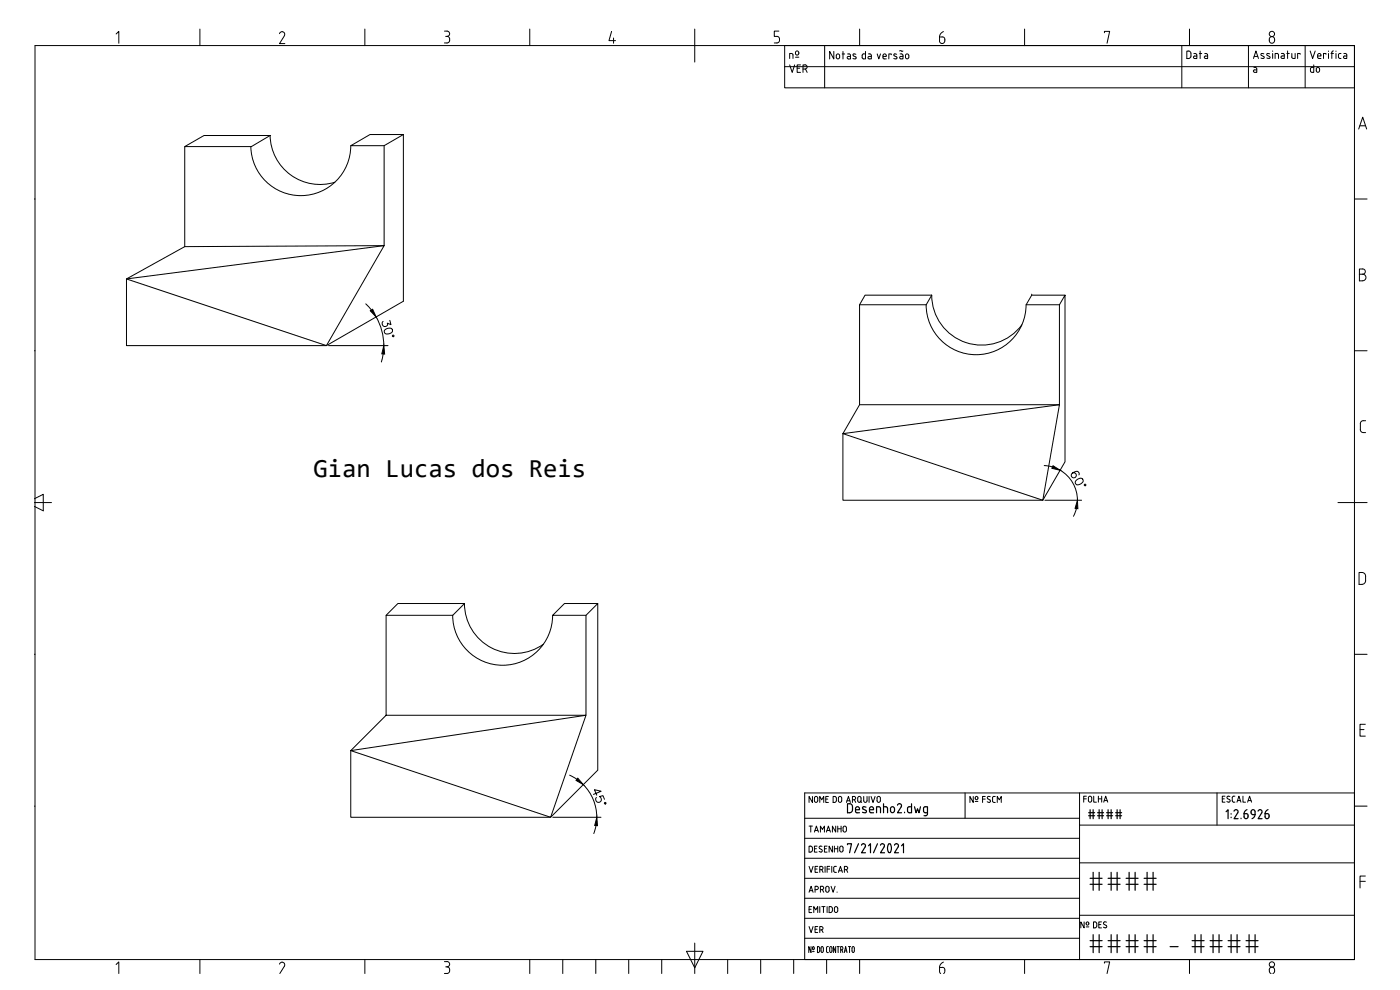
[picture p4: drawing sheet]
<svg xmlns="http://www.w3.org/2000/svg" width="420mm" height="297mm" viewBox="0 0 420 297" stroke-linecap="round" stroke-linejoin="round" font-family="sans-serif">
<defs><g id="words">
<g font-size="9.7">
<text x="326.3" y="268.5">####</text>
<text x="326.3" y="287.2">#### - ####</text>
</g>
<text font-size="7.8" x="94.1" y="143.1">Gian Lucas dos Reis</text>
<text font-size="6.2" x="326" y="246.9">####</text>
<text font-size="5.3" x="355.2" y="18.7">Data</text>
<g font-size="4.9">
<text x="324.2" y="242">FOLHA</text>
<text x="242" y="250.8">TAMANHO</text>
<text x="242" y="268.8">APROV.</text>
<text x="242" y="281.2">VER</text>
</g>
</g></defs>
<!-- layer: Bloco da legenda -->
<g fill="none" stroke="#000" stroke-width=".3">
<path d="M10.5 13.7h396v274.2h-396zM34.8 10.2l.9-.8v3.6M60 8.7v5M84.7 9.5l.7 .4-.1 .8M84.7 9.5l-.5 .2-.3 .4M85.4 10.7l-1.5 2.4h1.6M109.5 8.7v5M133.4 9.3h.8a.83 .83 0 0 1 .7 1.1 .83 .83 0 0 1-1.1 .5M134.2 10.9a1.01 1.01 0 0 1 .8 1 1.01 1.01 0 0 1-.8 1h-.8M159 8.7v5M183.5 9.4l-.7 2.8h1.9M184.1 11.4v1.6"/>
<path d="M208.5 8.7v9.9M232.4 12.9h.8M233.1 10.9a1.02 1.02 0 0 1 .9 1 1.02 1.02 0 0 1-.9 1M233.8 9.3h-1.4v1.6h.8M235.5 13.7v12.7h171M237 17.5v-1.5l.9 .3 .1 1.2M237 19.5l.8 2.2 .7-2.2M238.7 17.2h1M238.8 15.5a.55 .55 0 0 1 .8 0 .55 .55 0 0 1 0 .8 .55 .55 0 0 1-.8 0zM240.2 19.5h-1v2.2h1M241.6 19.5a.62 .62 0 0 1 .6 .6 .62 .62 0 0 1-.6 .6h-.6M241.6 19.5h-.6v2.2"/>
<path d="M247.5 13.7v12.7M250.2 15.4v2.3l-1.2-2.3v2.3M252 16.7a.5 .5 0 0 0-.5-.5 .5 .5 0 0 0-.5 .5v.5a.5 .5 0 0 0 .5 .5 .5 .5 0 0 0 .5-.5M252 16.7v.5M252.7 16.2h.8M253 15.4v2.3M254.4 16.2h.6l.2 .4v1.1l-.8-.1-.2-.3 .2-.3 .8-.1M256.8 16.3l-.5-.1-.3 .2 .1 .3 .8 .5v.4l-.9-.1M258 8.7v5M259.2 16.2l-.4 .2-.1 .8 .5 .5M259.2 16.2h.5M259.7 15.4v2.3h-.5"/>
<path d="M260.6 16.2h.7l.2 .4v1.1l-.8-.1-.2-.3 .2-.3 .8-.1M263.3 16.2l.4 1.5 .6-1.5M265 16.9h1a.52 .52 0 0 0-.4-.7 .52 .52 0 0 0-.6 .5l.2 .9 .8 .1M267.5 16.4v-.2h-.8v1.5M269.1 16.3l-.6-.1-.3 .2 .2 .3 .8 .5-.1 .4-.9-.1M270.1 16.2h.7l.2 .4v1.1h-.6M270.4 16.9l-.4 .4 .4 .4M270.4 16.9h.6M271 15.3h-1M272 16.2a.5 .5 0 0 1 .7 .5v.5a.5 .5 0 0 1-.5 .5 .5 .5 0 0 1-.5-.5zM281.9 12.3a.79 .79 0 0 0 .8 .8 .79 .79 0 0 0 .8-.8M282 11.1l1.3 .2 .3 1"/>
<path d="M282 11.1v1.2M283.1 9.5l-.9 .8-.2 .8M307.5 8.7v5M331.5 9.8v-.4h1.5l-.8 3.6M354.7 13.7v12.7M357 8.7v5M374.7 13.7v12.7M376.2 17.5l.7-2.2 .8 2.2M376.4 16.9h1.1M379.3 16.2l-.6-.2-.3 .3 .2 .3 .8 .5-.1 .4-.9-.1M381 16.2l-.5-.2-.3 .2 .1 .4 .8 .5v.4l-.9-.1M381.2 11.2a.9 .9 0 0 1 1.3 .8 .9 .9 0 0 1-1.3 .7l-.3-.9z"/>
<path d="M381.9 15.3v.1M381.9 16v1.5M382.7 17.5v-1.5l.9 .2 .1 1.3M384.6 16l.6 .1 .2 .4v1h-.8l-.2-.3 .2-.4h.8M386.2 16h.7M386.4 15.3v2.2M387.7 16v1.3l1 .2v-1.5M390.2 16.3v-.3h-.8v1.5M391.7 13.7v12.7M393.2 15.3l.7 2.2 .8-2.2M394.3 19.5v2.2l-.8-.1-.2-.3M395.4 16.6l.2 .9h.8"/>
<path d="M395.4 16.5a.5 .5 0 0 1 .5-.5 .5 .5 0 0 1 .5 .5M396.4 16.6v.2h-1M397.9 16.3v-.3h-.7v1.5M398.7 15.3v.1M398.7 16v1.5M399.4 16h.8M400.2 15.3l-.5 .5v1.7M400.9 15.3v.1M400.9 16v1.5M402.4 16l-.5 .1-.2 .4v.8l.7 .2M403.3 16l.7 .1 .2 .4v1h-.8l-.2-.3 .2-.4h.8M235.5 20h171"/>
<path d="M239.2 20.5h.8M241.7 20.7l.5 1M376.3 20.2l.8 .2 .1 1.3-1-.2v-.4l.3-.1M376.5 21h.7M394.3 20.2l-1 .2v.9M395.1 20.5a.5 .5 0 0 1 .5-.3 .5 .5 0 0 1 .4 .5v.5a.49 .49 0 0 1-.5 .5 .49 .49 0 0 1-.5-.5zM407.8 38.7l1.2-3.5 1.2 3.5M408.1 37.7h1.7M10.3 59.7h.2M406.5 59.7h3.8M408 82.3h1M409 80.7a.79 .79 0 0 1 .8 .8 .79 .79 0 0 1-.8 .8"/>
<path d="M409 80.7h-1v3.6l1-.1a.98 .98 0 0 0 .9-.9 .98 .98 0 0 0-.9-1M10.3 105.2h.2M406.5 105.2h3.8M408.2 128.9a.9 .9 0 0 0 .9 .9h.7M408.3 127.1v1.8M409.1 126.2a.9 .9 0 0 0-.9 .9M409.2 126.2h.6M10.3 149.6l2.7-1.3v5l-2.7-1.4M10.3 150.8h5.2M401.5 150.8h8.8M407.9 171.8a1.52 1.52 0 0 1 1.9 .7v1.7l-.2 .7a1.69 1.69 0 0 1-1.7 .4zM10.3 196.3h.2"/>
<path d="M406.5 196.3h3.8M408.2 218.9h1.1M409.8 217.3h-1.6v3.6h1.6M243.8 239v1.8l-1-1.8v1.8M244.4 239.4a.5 .5 0 0 1 .5-.4 .5 .5 0 0 1 .5 .4M244.4 239.5v.8a.5 .5 0 0 0 .5 .4 .5 .5 0 0 0 .5-.4v-.8M247.8 239.8h.6M248.6 239h-.8v1.8h.8M251 239.5l-.3-.5h-.7v1.8l.7-.1 .3-.5M251 239.5v.7M251.6 239.5v.8a.5 .5 0 0 0 .5 .4 .5 .5 0 0 0 .5-.4v-.8M251.6 239.4a.5 .5 0 0 1 .5-.4 .5 .5 0 0 1 .5 .4"/>
<path d="M255.8 240l.5-.1a.49 .49 0 0 0 .5-.4 .49 .49 0 0 0-.5-.5h-.5v1.8M256.4 240l.4 .8M257.4 239.4a.5 .5 0 0 1 .5-.4 .5 .5 0 0 1 .5 .4M257.4 239.5v.8a.5 .5 0 0 0 .5 .4 .5 .5 0 0 0 .5-.4v-.8M259.2 239v1.3a.5 .5 0 0 0 .5 .4 .5 .5 0 0 0 .5-.4v-1.3M260.8 239v1.8M261.4 239l.6 1.8 .6-1.8M263.2 239.4a.5 .5 0 0 1 .5-.4 .5 .5 0 0 1 .5 .4M263.2 239.5v.8a.5 .5 0 0 0 .5 .4 .5 .5 0 0 0 .5-.4v-.8M289.6 237.9v7.6M292.1 239v1.8l-1-1.8v1.8M293.5 239.3l-.1-.2a.42 .42 0 0 0-.6 0 .42 .42 0 0 0 0 .7 .42 .42 0 0 0 .7-.2"/>
<path d="M293.5 239.4v.2M294.9 239.8h.8M295.7 239h-.8v1.8M297.2 239.1a.46 .46 0 0 0-.7-.1 .46 .46 0 0 0 0 .7l.6 .3a.49 .49 0 0 1-.1 .8 .49 .49 0 0 1-.7-.3M298.7 239l-.8 .2v1.1l.2 .4 .6 .1M324 237.9v50M365.2 237.9v9.7M366.8 239.7h.6M367.6 238.9h-.8v1.8h.8M369.1 239a.46 .46 0 0 0-.7-.1 .46 .46 0 0 0 0 .7l.8 .6-.4 .5M370.6 238.9h-.6l-.2 .5 .1 1.1 .7 .2M373 238.9v1.8h.8"/>
<path d="M406.5 237.9h-165v50M10.3 241.9h.2M241.5 257.5h82.5M241.5 251.5h82.5M241.5 245.5h82.5M242.8 259.9l.6 1.8 .6-1.8M243.3 255.7l.4-.3a1.21 1.21 0 0 0-.2-1.5h-.7v1.8h.5M244.4 254.7h.6M245.2 253.9h-.8v1.8h.8M245.4 259.9h-.8v1.8h.8M246 240.8v-1.8l.6 1 .6-1v1.8M246.2 253.9l.5 .1"/>
<path d="M246.2 253.9l-.4 .4 .8 .6M246.5 259.9a.5 .5 0 0 1 .5 .5 .5 .5 0 0 1-.5 .5M246.5 259.9h-.5v1.8M246.6 254.9a.48 .48 0 0 1 0 .8 .48 .48 0 0 1-.8-.2M247.4 254.7h.6M247.6 259.9v1.8M248.2 253.9h-.8v1.8h.8M249 259.9h-.8v1.8M249.6 259.9v1.8M249.8 253.9v1.8l-1-1.8v1.8M250.4 253.9v1.8M250.4 254.7h1"/>
<path d="M250.7 259.9l-.5 .5M250.7 259.9h.3M251.4 253.9v1.8M252.1 254.1a.5 .5 0 0 1 .5-.2 .5 .5 0 0 1 .4 .4v.9a.5 .5 0 0 1-.5 .5 .5 .5 0 0 1-.5-.5zM254 240.8l.6-1.8 .6 1.8M254.2 240.3h.8M258.1 240.4l.5 .4M292.7 240.5h.8M299.3 240.8v-1.8l.6 1 .6-1v1.8M324 258.9h82.5M324 247.6h82.5M368.2 240.5l.6 .2"/>
<path d="M371.2 240.7l.6-1.8 .6 1.8M371.4 240.2h.8M374.4 240.7l.6-1.8 .6 1.8M374.6 240.2h.8M406.5 241.9h3.8M241.5 275.5h82.5M241.5 269.5h82.5M241.5 263.5h82.5M242.8 272.8h.6M243.6 272h-.8v1.8h.8M244.2 273.8v-1.8l.6 1 .6-1v1.8M244.6 260.8h.6"/>
<path d="M246 272v1.8M246 260.9h.5M246.6 272h1M246.6 260.9l.4 .8M247.1 272v1.8M248.2 272v1.8M248.2 260.8h.8M249.8 272.6l-.3-.5-.7-.1v1.8l.7-.1 .3-.4M249.8 272.6v.7M250.2 260.4l.1 1.1 .7 .2M250.5 272.3a.5 .5 0 0 1 .5-.3 .5 .5 0 0 1 .4 .5v.8a.5 .5 0 0 1-.5 .5 .5 .5 0 0 1-.5-.5zM251.6 261.7l.6-1.8 .6 1.8"/>
<path d="M251.8 261.3h.9M253.4 260.9h.5a.5 .5 0 0 0 .5-.4 .5 .5 0 0 0-.5-.6h-.5v1.8M254 260.9l.4 .8M324 274.6h82.5M408.2 264.4h1.6M409.8 262.8h-1.6v3.6M34.8 289.4l.9-.8v3.5M60 287.9v4.2M84.7 288.7l.7 .4-.1 .8M84.7 288.7l-.5 .2-.3 .4M85.4 289.9l-1.4 2.2M109.5 287.9v4.2"/>
<path d="M133.4 288.5h.8M133.8 290.1h.4M134.2 288.5a.79 .79 0 0 1 .7 .8 .79 .79 0 0 1-.7 .8M134.2 290.1a1.01 1.01 0 0 1 .8 1 1.01 1.01 0 0 1-.8 1h-.8M159 287.9v4.2M168.9 287.9v4.2M178.8 287.9v4.2M188.7 287.9v4.2M198.6 287.9v4.2M206 285.4h5l-2.5 5zM208.5 283v9.1M218.4 287.9v4.2"/>
<path d="M228.3 287.9v4.2M238.2 287.9v4.2M241.5 281.5h82.5M243.4 284v1.8l-.7-1.8v1.8M243.8 285.5h.6M244 284.1a.43 .43 0 0 1 .4 .4 .43 .43 0 0 1-.4 .4zM245.3 284a.52 .52 0 0 1 .7 .6v.7a.51 .51 0 0 1-.7 .5zM246.4 285.3l.3 .5 .4-.5M247.1 284.5l-.2-.4h-.3l-.2 1.2M247.1 284.5v.8M248.1 287.9v4.2M248.6 284l-.5 .2-.1 1.2 .2 .4h.4"/>
<path d="M249 285.3l.3 .5 .4-.5M249 285.3v-1.1l.3-.2 .3 .2 .1 1.1M250.8 284v1.8l-.7-1.8v1.8M251.2 284h.7M251.5 284v1.8M252.3 285h.3M252.6 285l.3-.3v-.5l-.6-.2v1.8M252.7 285l.3 .8M253.4 285.8l.4-1.8 .4 1.8M253.5 285.3h.6M254.6 284h.7M255 284v1.8"/>
<path d="M255.7 285.3v-1.1l.3-.2 .4 .2v1.1M255.7 285.3l.3 .5 .4-.5M258 287.9v4.2M282 290.3v1.4l.3 .4M282 290.3h.8M282.8 290.2a1.02 1.02 0 0 1 .8 .8 1.02 1.02 0 0 1-.4 1.1M283.1 288.7l-.9 .8-.2 .8M307.5 287.9v4.2M331.5 289v-.4h1.5l-.8 3.5M357 287.9v4.2M381.5 292.1a.92 .92 0 0 1-.5-1.4 .92 .92 0 0 1 1.4 0l.1 .9-.5 .5"/>
<circle cx="381.7" cy="10.2" r=".79"/>
<circle cx="381.7" cy="289.4" r=".79"/>
</g>
<g fill="none" stroke="#000" stroke-width=".36">
<path d="M254.3 241.2h.7a.85 .85 0 0 1 .8 .8v1a.81 .81 0 0 1-.8 .8l-.7 .1zM254.3 253.4v-.2h1.3l-.6 2.7M256.8 243h1.1a.62 .62 0 0 0-.4-.9 .62 .62 0 0 0-.7 .6v.9l1.1 .3M257.6 253.2l-1.1 2.7M258.5 253.6a.61 .61 0 0 1 .9-.4 .61 .61 0 0 1 .3 .9M259.7 254.1l-1.1 1.8h1.1M259.9 242.2a.55 .55 0 0 0-.7-.2 .55 .55 0 0 0-.3 .6l.9 .5 .2 .5-.3 .2-.9-.1M260.7 253.8l.5-.6v2.7M260.9 243h1.3a.63 .63 0 0 0-.5-.9 .63 .63 0 0 0-.8 .6l.3 1.1 1 .1M263.1 243.9v-1.8l1.1 .2 .1 1.6M263.3 253.2l-1.1 2.7M264.2 253.6a.61 .61 0 0 1 .9-.4 .61 .61 0 0 1 .2 .9"/>
<path d="M265.2 242.1l.6-.1 .5 .3 .1 1.6M265.2 241.2v2.7M265.4 254.1l-1.1 1.8h1.2M266.6 253.3l.4-.1a1.83 1.83 0 0 1 0 2.6l-.4-.1-.2-1zM267.4 242.2l.4-.2 .5 .2 .1 1a.59 .59 0 0 1-.5 .6 .59 .59 0 0 1-.6-.6zM268.4 253.6a.61 .61 0 0 1 .9-.4 .61 .61 0 0 1 .3 .9M269.3 241.6a.62 .62 0 0 1 .9-.4 .62 .62 0 0 1 .3 .9l-1.1 1.8h1.2M269.6 254.1l-1.2 1.8h1.2M270.6 253.8l.6-.6v2.7M271.5 243.7v.2M273.6 241.2v2.7l-1-.1a1.33 1.33 0 0 1-.2-1.5l.5-.3 .7 .1M274.5 242.1l.4 1.8 .5-1.2 .4 1.2 .5-1.8"/>
<path d="M278.3 243.9l-1.1-.3a1.33 1.33 0 0 1 .2-1.5h.9v2.1l-.2 .5-.8 .1M368 243.5l.6-.5v2.6M369.5 244.1v.2M369.5 245.2v.1M370.3 243.4a.62 .62 0 0 1 .9-.4 .62 .62 0 0 1 .3 .9l-1.1 1.7h1.2M372.5 245.5v.1M373.4 244.1h.6a.69 .69 0 0 1 .5 1 .69 .69 0 0 1-1.1 .2zM374.2 242.9l-.6 .5-.3 .7M376.7 244.4h-.6a.68 .68 0 0 1-.8-.5 .68 .68 0 0 1 .6-.8 .68 .68 0 0 1 .8 .4 1.76 1.76 0 0 1-1 2.1M377.6 243.4a.61 .61 0 0 1 .8-.4 .61 .61 0 0 1 .3 .9l-1.1 1.7h1.2M379.7 244.1h.6a.69 .69 0 0 1 .5 1 .69 .69 0 0 1-1.1 .2zM380.6 242.9l-.7 .5-.2 .7"/>
</g>
<!-- layer: 0 -->
<g fill="none" stroke="#000" stroke-width=".3">
<path d="M81.2 40.7h-20l-5.8 3.3M100.5 54.7a15 15 0 0 1-19.4-14l-5.7 3.3h-20v30l-17.4 9.7v20h60M105.3 43.7a15 15 0 0 1-14.9 15 15 15 0 0 1-15.1-14.7M121.1 40.4l-5.8 3.3v30l-77.3 10 60 20M121.1 40.4h-10.1l-5.7 3.3h10M121.1 40.4v50l-23.1 13.3M55.4 74l59.9-.3-17.3 30M109.8 91.2l1.7 1.8M112.9 95.1a17.2 17.2 0 0 1 2.3 8.6M115.6 98.8a1.25 1.25 0 0 1 2.2 .3 1.44 1.44 0 0 1-2.4 .7l-.1-.6zM117 96.1l.3 1.3-1.1-.4a.83 .83 0 0 1-1.1 .9 .83 .83 0 0 1-.1-1.5M277.9 91.4a15 15 0 0 0 15 15 15 15 0 0 0 15-15"/>
<path d="M279.6 88.6a15 15 0 0 0 10.3 14.2 15 15 0 0 0 16.8-5.4M279.6 88.6h-20l-1.6 2.8M279.6 88.6l-1.6 2.8M309.6 88.6h.1M318 91.4v30h-60M319.6 88.6h-10l-1.6 2.8h10l1.6-2.8v50l-6.6 11.5h-60v-20l5-8.7v-30h20M98.6 103.7h17.8M115 106.2l-.5 2.4M253 130.1l65-8.7-5 28.7zM313.4 139.7l2.4 .4M313.6 150.1h11M318.1 141.1a10.4 10.4 0 0 1 5.2 9"/>
<path d="M321.9 141.9a.78 .78 0 0 1 1.1 .6 .78 .78 0 0 1-.9 .9 .78 .78 0 0 1-.5-1.2 1.72 1.72 0 0 1 2.1-.5l.2 .6-.1 .2M322.9 144.3a1.25 1.25 0 0 1 2.1-.3 1.43 1.43 0 0 1-2.1 1.2l-.2-.6zM323 152.6l-.8 2.3M115.9 184.6l3.5-3.5h20l-3.5 3.5h-20v30l-10.6 10.6v20h60l14.1-14.1v-50l-3.5 3.5v30h-60M135.9 184.6a15 15 0 0 0 15 15 15 15 0 0 0 14.9-15M139.4 181.1a15 15 0 0 0 23.7 12.2M179.4 181.1h-10l-3.5 3.5h10M105.3 225.2l70.6-10.6-10.6 30.6zM170.9 232.6l2.2 1.2M175 235.4a13.9 13.9 0 0 1 4.1 9.8M178.1 238.4l2.3-1-2-.5 .7 1.7M179 239.3a.89 .89 0 0 0 .2 1.3 .89 .89 0 0 0 1.3-.4 .89 .89 0 0 0-.6-1.2l1.1-.3 .4 1.1"/>
<path d="M165.9 245.2h14.5M178.9 247.7l-.7 2.4"/>
<circle cx="118" cy="100.8" r=".24"/>
<circle cx="325.6" cy="145.5" r=".24"/>
<circle cx="181.6" cy="241" r=".24"/>
</g>
<path d="M111.1 93.3l.7-.5 1.1 2.3zM115.2 103.7l.2 2.5h-.8zM316 139.7l2.2 1.4-2.5-.6zM323.3 150.1l.2 2.5-.8-.1zM173.4 233.5l1.7 1.9-2.2-1.3zM179.1 245.2l.2 2.5h-.8z" fill="#000" stroke="#000" stroke-width=".3"/>
<use href="#words"/>
</svg>
